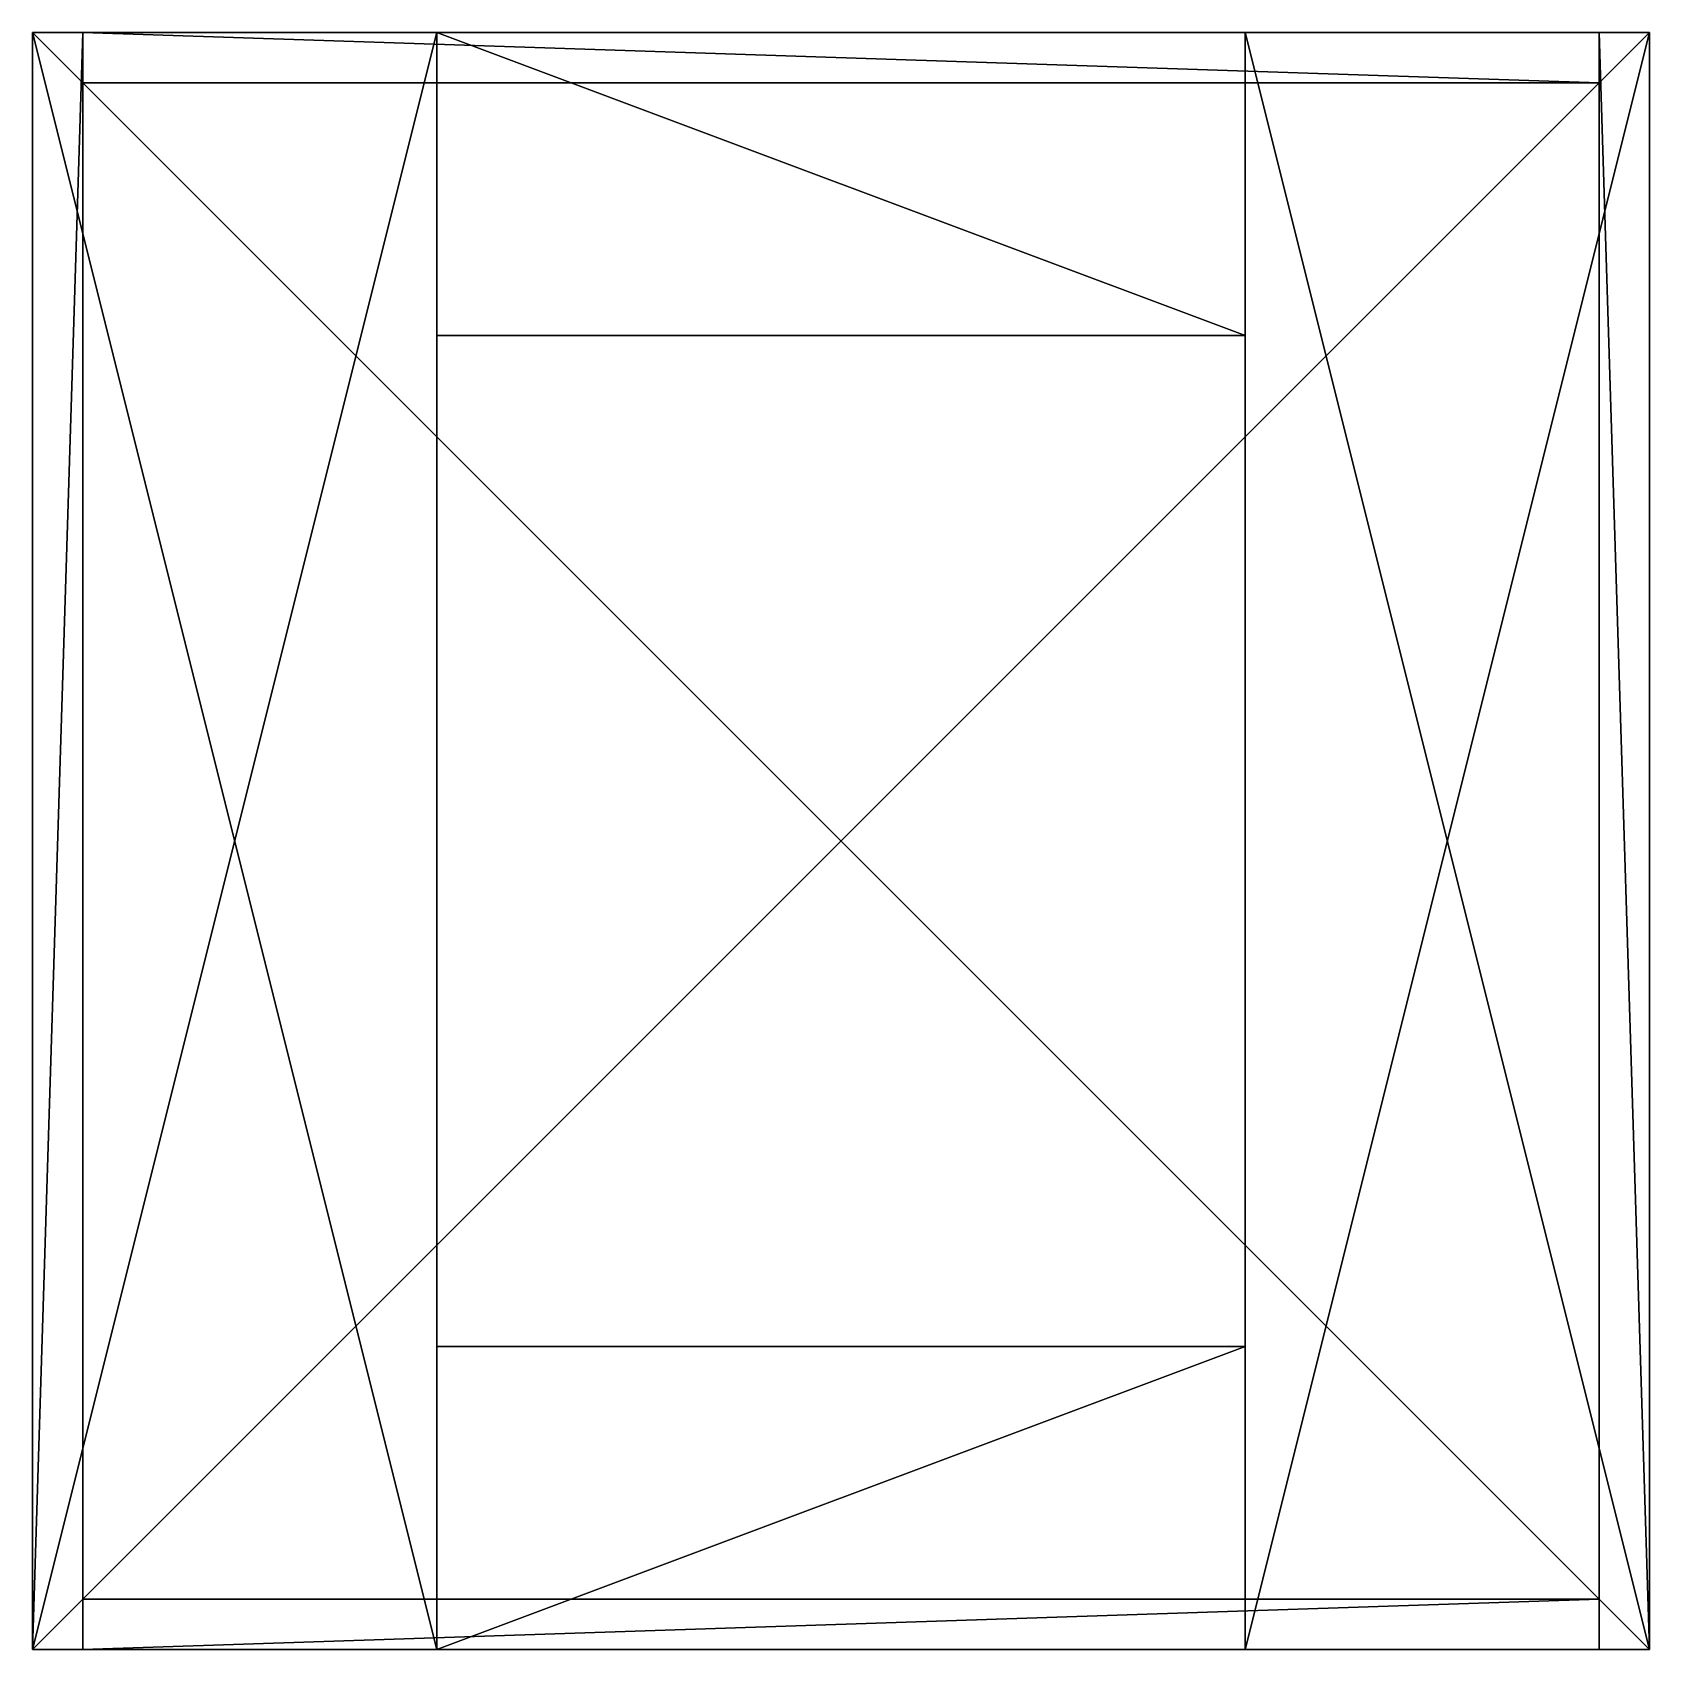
# Model space of a CAD drawing. Extents: x -512 to 512, y -512 to 512.
import ezdxf

# ---------------------------------------------------------------- set-up
doc = ezdxf.new("R2010")
doc.units = 0

msp = doc.modelspace()

# ---------------------------------------------------------------- meshes
at = {"layer": 'OBJECT000', "color": 50}
mesh = msp.add_polyface(dxfattribs=at)
corners = [(480, -512, -480), (-480, -512, -480), (-480, -512, -32), (480, -512, -32), (-480, -480, -32), (480, -480, -32), (-480, -480, -480), (480, -480, -480)]
mesh.append_faces([[corners[k] for k in face] for face in [(1, 3, 0), (2, 5, 3), (1, 7, 6), (1, 4, 2), (0, 5, 7), (7, 4, 6)]], dxfattribs={"vtx0": -1})
mesh.append_faces([[corners[k] for k in face] for face in [(1, 2, 3), (2, 4, 5), (1, 0, 7), (1, 6, 4), (0, 3, 5), (7, 5, 4)]], dxfattribs={"vtx2": -1})
at = {"layer": 'OBJECT001', "color": 50}
mesh = msp.add_polyface(dxfattribs=at)
corners = [(-511.999969, -512, -480), (-512, 511.999939, -480), (-512, 511.999939, -32), (-511.999969, -512, -32), (-479.999969, -512, -32), (-480.000031, 511.999939, -32), (-479.999969, -512, -480), (-480.000031, 511.999939, -480)]
mesh.append_faces([[corners[k] for k in face] for face in [(1, 3, 0), (3, 5, 4), (0, 7, 1), (0, 4, 6), (1, 5, 2), (6, 5, 7)]], dxfattribs={"vtx0": -1})
mesh.append_faces([[corners[k] for k in face] for face in [(1, 2, 3), (3, 2, 5), (0, 6, 7), (0, 3, 4), (1, 7, 5), (6, 4, 5)]], dxfattribs={"vtx2": -1})
at = {"layer": 'OBJECT002', "color": 50}
mesh = msp.add_polyface(dxfattribs=at)
corners = [(-480, 512, -480), (480, 512, -480), (480, 512, -32), (-480, 512, -32), (-480, 480, -32), (480, 480, -32), (-480, 480, -480), (480, 480, -480)]
mesh.append_faces([[corners[k] for k in face] for face in [(1, 3, 0), (3, 5, 4), (0, 7, 1), (0, 4, 6), (1, 5, 2), (6, 5, 7)]], dxfattribs={"vtx0": -1})
mesh.append_faces([[corners[k] for k in face] for face in [(1, 2, 3), (3, 2, 5), (0, 6, 7), (0, 3, 4), (1, 7, 5), (6, 4, 5)]], dxfattribs={"vtx2": -1})
at = {"layer": 'OBJECT003', "color": 50}
mesh = msp.add_polyface(dxfattribs=at)
corners = [(511.999969, 512, -480), (512, -512.000061, -480), (512, -512.000061, -32), (511.999969, 512, -32), (480.000031, -512.000061, -32), (479.999969, 512, -32), (480.000031, -512.000061, -480), (479.999969, 512, -480)]
mesh.append_faces([[corners[k] for k in face] for face in [(1, 3, 0), (2, 5, 3), (1, 7, 6), (1, 4, 2), (0, 5, 7), (7, 4, 6)]], dxfattribs={"vtx0": -1})
mesh.append_faces([[corners[k] for k in face] for face in [(1, 2, 3), (2, 4, 5), (1, 0, 7), (1, 6, 4), (0, 3, 5), (7, 5, 4)]], dxfattribs={"vtx2": -1})
at = {"layer": 'OBJECT004', "color": 50}
mesh = msp.add_polyface(dxfattribs=at)
corners = [(-512, 512, -512), (-512, -512, -512), (-256, -512, -512), (-256, 512, -512), (-512, -512, -480), (-512, 512, -480), (-256, 512, -480), (-256, -512, -480)]
mesh.append_faces([[corners[k] for k in face] for face in [(1, 3, 0), (1, 5, 4), (0, 6, 5), (1, 7, 2), (5, 7, 4), (3, 7, 6)]], dxfattribs={"vtx0": -1})
mesh.append_faces([[corners[k] for k in face] for face in [(1, 2, 3), (1, 0, 5), (0, 3, 6), (1, 4, 7), (5, 6, 7), (3, 2, 7)]], dxfattribs={"vtx2": -1})
at = {"layer": 'OBJECT005', "color": 50}
mesh = msp.add_polyface(dxfattribs=at)
corners = [(256, -512, -512), (512, -512, -512), (512, 512, -512), (256, 512, -512), (512, 512, -480), (512, -512, -480), (256, 512, -480), (256, -512, -480)]
mesh.append_faces([[corners[k] for k in face] for face in [(1, 3, 0), (2, 5, 4), (2, 6, 3), (1, 7, 5), (4, 7, 6), (0, 6, 7)]], dxfattribs={"vtx0": -1})
mesh.append_faces([[corners[k] for k in face] for face in [(1, 2, 3), (2, 1, 5), (2, 4, 6), (1, 0, 7), (4, 5, 7), (0, 3, 6)]], dxfattribs={"vtx2": -1})
at = {"layer": 'OBJECT006', "color": 50}
mesh = msp.add_polyface(dxfattribs=at)
corners = [(256, 512, -512), (-256, 512, -512), (-256, 320, -512), (256, 320, -512), (256, 512, -480), (-256, 512, -480), (-256, 320, -480), (256, 320, -480)]
mesh.append_faces([[corners[k] for k in face] for face in [(1, 3, 0), (0, 5, 1), (5, 7, 6), (1, 6, 2), (0, 7, 4), (2, 7, 3)]], dxfattribs={"vtx0": -1})
mesh.append_faces([[corners[k] for k in face] for face in [(1, 2, 3), (0, 4, 5), (5, 4, 7), (1, 5, 6), (0, 3, 7), (2, 6, 7)]], dxfattribs={"vtx2": -1})
at = {"layer": 'OBJECT007', "color": 50}
mesh = msp.add_polyface(dxfattribs=at)
corners = [(-256, -320, -512), (-256, -512, -512), (256, -512, -512), (256, -320, -512), (-256, -512, -480), (256, -512, -480), (-256, -320, -480), (256, -320, -480)]
mesh.append_faces([[corners[k] for k in face] for face in [(1, 3, 0), (1, 5, 2), (4, 7, 5), (1, 6, 4), (2, 7, 3), (3, 6, 0)]], dxfattribs={"vtx0": -1})
mesh.append_faces([[corners[k] for k in face] for face in [(1, 2, 3), (1, 4, 5), (4, 6, 7), (1, 0, 6), (2, 5, 7), (3, 7, 6)]], dxfattribs={"vtx2": -1})
at = {"layer": 'OBJECT008', "color": 50}
mesh = msp.add_polyface(dxfattribs=at)
corners = [(-512, -512), (-512, 512), (512, 512), (512, -512), (-512, 512, -32), (-512, -512, -32), (512, -512, -32), (512, 512, -32)]
mesh.append_faces([[corners[k] for k in face] for face in [(1, 3, 0), (1, 5, 4), (3, 7, 6), (2, 4, 7), (0, 6, 5), (5, 7, 4)]], dxfattribs={"vtx0": -1})
mesh.append_faces([[corners[k] for k in face] for face in [(1, 2, 3), (1, 0, 5), (3, 2, 7), (2, 1, 4), (0, 3, 6), (5, 6, 7)]], dxfattribs={"vtx2": -1})

doc.saveas('drawing.dxf')
